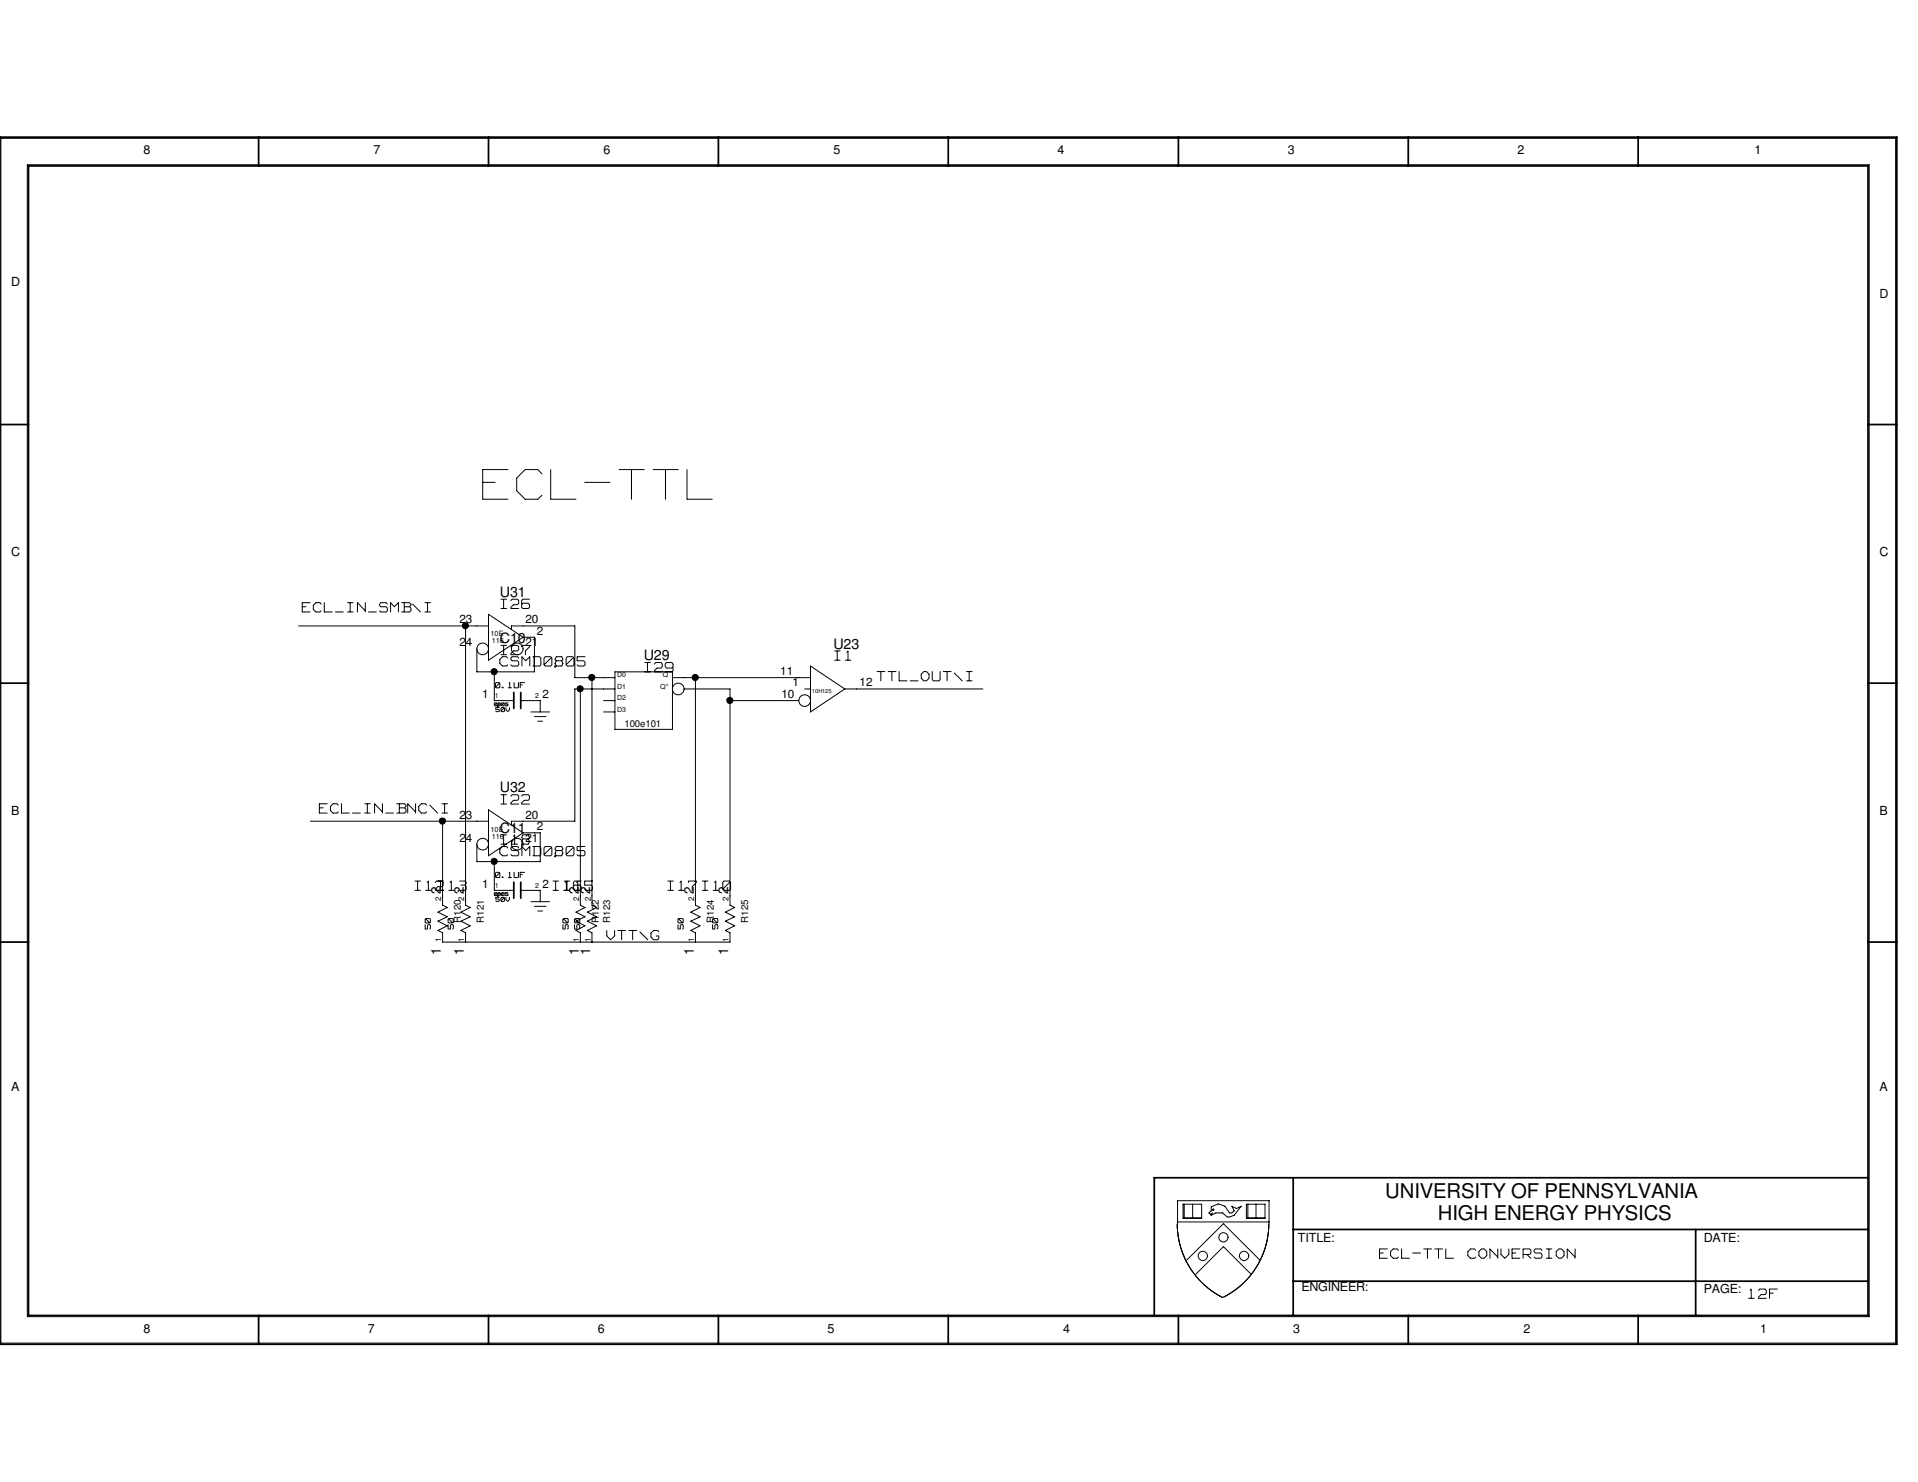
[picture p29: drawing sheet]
<svg xmlns="http://www.w3.org/2000/svg" width="279mm" height="216mm" viewBox="0 0 279 216" stroke-linecap="round" stroke-linejoin="round" font-family="sans-serif">
<defs><g id="words">
<text font-size="8.1" fill="#fff" x="70.3" y="73.6">ECL-TTL</text>
<g font-size="3">
<text x="201.8" y="174.6">UNIVERSITY OF PENNSYLVANIA</text>
<text x="209.5" y="177.8">HIGH ENERGY PHYSICS</text>
</g>
<g font-size="2.6" fill="#fff">
<text x="44" y="89.4">ECL_IN_SMB\I</text>
<text x="73" y="88.9">I26</text>
<text x="73" y="95.6">I27</text>
<text x="72.8" y="97.3">CSMD0805</text>
<text x="93.9" y="98.1">I29</text>
<text x="121.6" y="96.4">I1</text>
<text x="127.8" y="99.4">TTL_OUT\I</text>
<text x="46.5" y="118.7">ECL_IN_BNC\I</text>
<text x="73" y="117.4">I22</text>
<text x="72.8" y="124.9">CSMD0805</text>
<text x="73" y="123.2">I18</text>
<text x="60.5" y="130">I12I13</text>
<text x="80.6" y="130">I16</text>
<text x="82.2" y="130">I15</text>
<text x="97.3" y="130">I17</text>
<text x="102.3" y="130">I10</text>
<text x="88.4" y="137.2">VTT\G</text>
<text x="201" y="183.6">ECL-TTL CONVERSION</text>
<text x="254.7" y="189.4">12F</text>
</g>
<g font-size="2.1">
<text x="72.8" y="87">U31</text>
<text x="72.8" y="93.7">C10</text>
<text x="121.4" y="94.5">U23</text>
<text x="93.8" y="96.2">U29</text>
<text x="72.8" y="115.4">U32</text>
<text x="72.8" y="121.3">C11</text>
</g>
<g font-size="2">
<text x="64.2" y="130.2" transform="rotate(-90 64.2 130.2)">2</text>
<text x="67.6" y="130.2" transform="rotate(-90 67.6 130.2)">2</text>
<text x="84.3" y="130.2" transform="rotate(-90 84.3 130.2)">2</text>
<text x="86" y="130.2" transform="rotate(-90 86 130.2)">2</text>
<text x="101" y="130.2" transform="rotate(-90 101 130.2)">2</text>
<text x="106.1" y="130.2" transform="rotate(-90 106.1 130.2)">2</text>
<text x="64.2" y="139.2" transform="rotate(-90 64.2 139.2)">1</text>
<text x="67.6" y="139.2" transform="rotate(-90 67.6 139.2)">1</text>
<text x="84.3" y="139.2" transform="rotate(-90 84.3 139.2)">1</text>
<text x="86" y="139.2" transform="rotate(-90 86 139.2)">1</text>
<text x="101" y="139.2" transform="rotate(-90 101 139.2)">1</text>
<text x="106.1" y="139.2" transform="rotate(-90 106.1 139.2)">1</text>
</g>
<g font-size="1.8">
<text x="20.9" y="22.5">8</text>
<text x="54.4" y="22.5">7</text>
<text x="87.9" y="22.5">6</text>
<text x="121.4" y="22.5">5</text>
<text x="154.1" y="22.5">4</text>
<text x="187.6" y="22.5">3</text>
<text x="221.1" y="22.5">2</text>
<text x="255.6" y="22.5">1</text>
<text x="1.7" y="41.7">D</text>
<text x="273.8" y="43.4">D</text>
<text x="1.7" y="81.1">C</text>
<text x="273.8" y="81.1">C</text>
<text x="1.7" y="118.7">B</text>
<text x="273.8" y="118.7">B</text>
<text x="1.7" y="159">A</text>
<text x="273.8" y="159">A</text>
<text x="189.1" y="180.9">TITLE:</text>
<text x="248.2" y="180.9">DATE:</text>
<text x="189.6" y="188.1">ENGINEER:</text>
<text x="248.2" y="188.4">PAGE:</text>
<text x="20.9" y="194.1">8</text>
<text x="53.6" y="194.1">7</text>
<text x="87.1" y="194.1">6</text>
<text x="120.6" y="194.1">5</text>
<text x="154.9" y="194.1">4</text>
<text x="188.4" y="194.1">3</text>
<text x="221.9" y="194.1">2</text>
<text x="256.4" y="194.1">1</text>
</g>
<g font-size="1.7">
<text x="66.9" y="94.1">24</text>
<text x="66.9" y="90.8">23</text>
<text x="76.5" y="90.8">20</text>
<text x="76.5" y="94.1">21</text>
<text x="78.2" y="92.5">2</text>
<text x="70.2" y="101.7">1</text>
<text x="79" y="101.7">2</text>
<text x="113.7" y="98.3">11</text>
<text x="113.8" y="101.7">10</text>
<text x="115.4" y="100">1</text>
<text x="125.2" y="100">12</text>
<text x="66.9" y="119.3">23</text>
<text x="76.5" y="119.3">20</text>
<text x="66.9" y="122.6">24</text>
<text x="76.5" y="122.6">21</text>
<text x="78.2" y="120.9">2</text>
<text x="70.2" y="129.3">1</text>
<text x="79" y="129.3">2</text>
</g>
<g font-size="1.7" fill="#fff">
<text x="62.9" y="135.3" transform="rotate(-90 62.9 135.3)">50</text>
<text x="66.3" y="135.3" transform="rotate(-90 66.3 135.3)">50</text>
<text x="83" y="135.3" transform="rotate(-90 83 135.3)">50</text>
<text x="84.7" y="135.3" transform="rotate(-90 84.7 135.3)">50</text>
<text x="99.8" y="135.3" transform="rotate(-90 99.8 135.3)">50</text>
<text x="104.8" y="135.3" transform="rotate(-90 104.8 135.3)">50</text>
</g>
<g font-size="1.5" fill="#fff">
<text x="72.2" y="100.3">0.1UF</text>
<text x="72.2" y="128">0.1UF</text>
</g>
<g font-size="1.4">
<text x="91" y="105.9">100e101</text>
<text x="67.1" y="134.4" transform="rotate(-90 67.1 134.4)">R120</text>
<text x="70.5" y="134.4" transform="rotate(-90 70.5 134.4)">R121</text>
<text x="87.2" y="134.4" transform="rotate(-90 87.2 134.4)">R122</text>
<text x="88.9" y="134.4" transform="rotate(-90 88.9 134.4)">R123</text>
<text x="104" y="134.4" transform="rotate(-90 104 134.4)">R124</text>
<text x="109" y="134.4" transform="rotate(-90 109 134.4)">R125</text>
</g>
<g font-size="1.2" fill="#fff">
<text x="72.2" y="103.8">50V</text>
<text x="72.2" y="131.4">50V</text>
</g>
<g font-size="1.2">
<text x="64.3" y="131.3" transform="rotate(-90 64.3 131.3)">2</text>
<text x="67.6" y="131.3" transform="rotate(-90 67.6 131.3)">2</text>
<text x="84.4" y="131.3" transform="rotate(-90 84.4 131.3)">2</text>
<text x="86.1" y="131.3" transform="rotate(-90 86.1 131.3)">2</text>
<text x="101.1" y="131.3" transform="rotate(-90 101.1 131.3)">2</text>
<text x="106.1" y="131.3" transform="rotate(-90 106.1 131.3)">2</text>
<text x="64.3" y="137.2" transform="rotate(-90 64.3 137.2)">1</text>
<text x="67.6" y="137.2" transform="rotate(-90 67.6 137.2)">1</text>
<text x="84.4" y="137.2" transform="rotate(-90 84.4 137.2)">1</text>
<text x="86.1" y="137.2" transform="rotate(-90 86.1 137.2)">1</text>
<text x="101.1" y="137.2" transform="rotate(-90 101.1 137.2)">1</text>
<text x="106.1" y="137.2" transform="rotate(-90 106.1 137.2)">1</text>
</g>
<g font-size="1.1">
<text x="71.5" y="92.7">10E</text>
<text x="71.6" y="93.7">116</text>
<text x="71.5" y="121.2">10E</text>
<text x="71.6" y="122.2">116</text>
</g>
<g font-size="1">
<text x="72.1" y="101.7">1</text>
<text x="78" y="101.7">2</text>
<text x="89.9" y="100.3">D1</text>
<text x="89.9" y="98.7">D0</text>
<text x="96.2" y="100.3">Q*</text>
<text x="96.6" y="98.7">Q</text>
<text x="89.9" y="102">D2</text>
<text x="89.9" y="103.7">D3</text>
<text x="72.1" y="129.3">1</text>
<text x="78" y="129.4">2</text>
</g>
<text font-size=".8" x="118.3" y="101">10H125</text>
<g font-size=".8" fill="#fff">
<text x="72" y="102.9">0805</text>
<text x="72" y="130.6">0805</text>
</g>
</g></defs>
<g fill="none" stroke="#000" stroke-width=".25">
<path d="M0 20h276.3v175.8h-276.3zM37.7 20v4.2M71.2 20v4.2M104.6 20v4.2M138.1 20v4.2M171.7 20v4.2M205.1 20v4.2M238.6 20v4.2M4.1 24.2h268v167.4h-268zM0 61.8h4.1M272.1 61.8h4.2M0 99.5h4.1"/>
<path d="M272.1 99.5h4.2M74.8 100.9v2.3M75.9 100.9v2.3M0 137.2h4.1M74.8 128.5v2.4M75.9 128.5v2.4M272.1 137.2h4.2M188.4 179.1h83.7M188.4 171.6v20M247 179.1v12.5M272.1 171.6h-104v19.9M37.7 191.6v4.2"/>
<path d="M71.2 191.6v4.2M104.6 191.6v4.2M138.1 191.6v4.2M171.7 191.6v4.2M188.4 186.6h83.7M205.1 191.6v4.2M238.6 191.6v4.2"/>
</g>
<g fill="none" stroke="#000" stroke-width=".15">
<path d="M.1 20.2h276v175.5h-276zM4 24h268.3v167.8h-268.3zM70.3 68.4h3.7M70.3 68.5v4.2M70.4 72.7h3.6M70.4 70.3h1.7M75.3 69.7v1.8M75.3 71.5l1.2 1.2M76.5 68.4l-1.2 1.2M76.5 72.7h1.8M76.5 68.4h1.8M78.4 68.4l.6 .6"/>
<path d="M79 72.1l-.6 .6M80.2 68.4v4.3M80.3 72.7h3.6M85.2 70.3h3.7M90.2 68.4h3.7M92 68.5v4.2M95.1 68.4h3.7M96.9 68.5v4.2M100.1 68.4v4.3M100.1 72.7h3.7M43.5 91.2h27.7M44 87.8h1.2"/>
<path d="M44 87.8v1.4M44.1 89.2h1.1M44.1 88.4h.5M45.6 88.2v.5M45.6 88.8l.4 .4M46 87.8l-.4 .4M46.1 87.8h.5M46.1 89.2h.5M46.6 87.8l.2 .2M46.8 89l-.2 .2M47.2 87.8v1.4M47.3 89.2h1.1"/>
<path d="M48.9 89.2h1.1M50.6 87.8h.8M50.6 89.2h.8M51 87.8v1.3M52.1 87.8l1.1 1.1M52.1 87.8v1.4M53.2 87.8v1.4M53.7 89.2h1.1M55.3 88v.1M55.3 88.2l.2 .2M55.3 89l.2 .2M55.5 87.8l-.2 .2"/>
<path d="M55.5 87.8h.7M55.5 89.2h.7M55.5 88.4h.7M56.3 87.8l.1 .2M56.3 88.4l.1 .2M56.4 88.6v.3M56.4 89l-.1 .2M56.9 87.8l.5 .5M56.9 87.8v1.4M58 87.8v1.4M58 87.8l-.6 .6M58.5 87.8h1.1"/>
<path d="M58.5 89.2h1.1M58.9 87.8v1.3M58.9 88.4h.7M59.6 87.8l.3 .2M59.6 88.4l.3 .2M59.9 88.2l-.2 .1M59.9 88.1h.1M59.9 88.6v.3M59.9 89l-.3 .2M60.1 88l1.2 1.2M61.9 87.8h.8M61.9 89.2h.8"/>
<path d="M62.3 87.8v1.3M67.8 91.2v40.7l.7 .3-1.4 .7 1.4 .7-1.4 .6 1.4 .7-1.4 .7 .7 .3v1.3M71.2 89.5l5 3.3-5 3.4zM72 97.9v4.2h2.8M72.2 99.6v.5M72.3 99.4l-.1 .2M72.3 99.4h.4M72.7 99.6l-.5 .5M72.7 99.6h.1M72.7 99.4l.1 .2M72.8 96.1v.5M72.8 99.6v.5"/>
<path d="M72.8 96.6l.4 .4M73 88.6h.8M73 87.3h.8M73 94h.8M73 95.4h.8M73.2 95.7l-.4 .4M73.2 97h.5M73.2 95.7h.5M73.4 87.3v1.3M73.4 94.1v1.2M73.8 95.7l.2 .2M74 96.9l-.2 .1"/>
<path d="M74.3 99.4l-.1 .2M74.3 99.5v.7M74.4 88.5v.1M74.4 95.2v.2M74.4 95.9v.1M74.4 96.1l.2 .2M74.4 96.9l.2 .1M74.5 88.6h1.1M74.5 95.4h1.1M74.5 91.7v-.5h9.2v7.5h5.9M74.5 94v.5M74.6 87.3l-.2 .2"/>
<path d="M74.6 94l-.2 .2M74.6 95.7l-.1 .1M74.6 87.3h.8M74.6 94h.8M74.6 97h.8M74.6 96.3h.8M74.6 95.7h.8M74.8 88.1l-.4 .4M74.8 94.8l-.4 .4M74.8 88.1h.6M74.8 94.8h.6M74.9 99.4v.7"/>
<path d="M75.4 87.3l.2 .2M75.4 94l.2 .2M75.4 95.7l.2 .2M75.4 96.3l.2 .2M75.5 99.4v.7M75.6 87.5v.3M75.6 94.3v.3M75.6 96.5v.3M75.6 87.9l-.2 .2M75.6 94.6l-.2 .2M75.6 96.9l-.2 .1M75.8 99.5v.7"/>
<path d="M75.8 99.4h.6M75.8 99.8h.3M76 88.5l.2 .1M76 87.5v.9M76 94v.2M76 95.7v1.3M76 94h1.1M76 95.7l.5 .5M76.2 87.9l-.2 .2M76.2 87.3l-.2 .2M76.2 92.8h1.7v5.1h-8.4v-3.4M76.2 87.9h.7"/>
<path d="M76.2 88.6h.7M76.2 87.3h.9M76.5 94.9v.5M77 87.9l.1 .2M77.1 94.3l-.6 .5M77.1 88.1v.3M77.1 94v.2M77.1 88.5l-.1 .1M77.2 95.7v1.3M77.2 95.7l-.6 .6M77.6 97h1M77.6 95.7h1"/>
<path d="M77.8 95.7v1.3M78.6 95.7l.2 .2M78.8 96.9l-.2 .1M78.8 95.9v.9M79.2 96.9l.2 .1M79.2 95.9v.9M79.4 95.7l-.2 .2M79.5 97h.7M79.5 95.7h.7M80.2 95.9l-.9 .9M80.2 95.9h.1M80.2 95.7l.2 .2"/>
<path d="M80.4 96.9l-.2 .1M80.4 95.9v.9M80.9 97h.1M81 95.7l-.1 .4 .1 .2-.1 .3 .1 .4M81.1 97h.7M81.1 96.3h.7M81.1 95.7h.7M81.8 95.7l.2 .4-.2 .2 .2 .3-.2 .4M82.5 96.9l.1 .1M82.5 95.9v.9M82.6 95.7l-.1 .2M82.7 97h.7"/>
<path d="M82.7 95.7h.7M83.4 95.9l-.9 .9M83.4 95.9h.2M83.4 95.7l.2 .2M83.6 96.9l-.2 .1M83.6 95.9v.9M84.1 96.9l.1 .1M84.1 95.7v.6M84.1 96.3h.9M84.1 95.7h1.1M84.3 97h.7M85 96.3l.2 .2"/>
<path d="M85.2 96.5v.3M85.2 96.9l-.2 .1M86.2 98.7v33.2l.7 .3-1.3 .7 1.3 .7-1.3 .6 1.3 .7-1.3 .7 .6 .3v1.3M89.6 97.9h8.4v8.4h-8.4zM93.9 96.5h.8M94.3 96.6v1.2M95.3 97.7v.2M95.5 96.5l-.2 .2M95.5 96.5h.8M95.7 97.3l-.4 .4M95.8 97.3h.5M96.3 96.5l.2 .2"/>
<path d="M96.5 96.8v.3M96.5 97.1l-.2 .2M96.9 97.1l.2 .2M96.9 96.8v.3M97.1 96.5l-.2 .2M97.1 97.3h.7M97.1 96.5h.7M97.9 96.5l.1 .2M98 98.7h20.1M98 97.2l-.1 .1M98 97.7l-.1 .2M98 96.8v.9"/>
<path d="M101.3 98.7v33.2l.7 .3-1.4 .7 1.4 .7-1.4 .6 1.4 .7-1.4 .7 .7 .3v1.3M118.1 97l5 3.4-5 3.3zM121.6 94.8h.8M121.6 96.2h.8M122 94.9v1.2M123.1 96.2h.9M123.5 94.8l-.1 .2M123.5 94.9v1.2M127.8 97.8h1.1M128.3 97.9v1.3M129.4 97.8h1.1M129.9 97.9v1.3"/>
<path d="M131 97.8v1.4M131 99.2h1.1M132.6 99.2h1.1M134.2 98.8l.4 .4M134.2 98.3v.5M134.6 97.8l-.4 .4M134.6 97.8h.3M134.6 99.2h.3M135 97.8l.3 .4M135.3 98.3v.5M135.3 98.8l-.3 .4M135.8 99l.2 .2"/>
<path d="M135.8 97.8v1.2M136 99.2h.7M136.9 99l-.1 .2M136.9 97.8v1.2M137.4 97.8h1.2M138 97.9v1.3M139 98l1.2 1.2M140.8 97.8h.8M140.8 99.2h.8M141.2 97.9v1.2M45.2 119.6h26M46.5 117.1h1.2"/>
<path d="M46.5 117.1v1.3M46.6 118.4h1.1M46.6 117.7h.5M48.1 117.5v.5M48.1 118.1l.4 .3M48.5 117.1l-.4 .4M48.6 117.1h.5M48.6 118.4h.5M49.1 117.1l.2 .2M49.3 118.3l-.2 .1M49.7 117.1v1.3M49.8 118.4h1.1"/>
<path d="M51.4 118.4h1.1M53.1 117.1h.8M53.1 118.4h.8M53.5 117.1v1.3M54.6 117.1l1.1 1.1M54.6 117.1v1.3M55.7 117.1v1.3M56.2 118.4h1.1M57.8 117.1h1.1M57.8 118.4h1.1M58.2 117.1v1.3M58.2 117.7h.7"/>
<path d="M58.9 117.1l.2 .2M58.9 117.7l.2 .2M59.1 117.5l-.1 .1M59.1 117.3v.1M59.1 117.9v.3M59.1 118.3l-.2 .1M59.4 117.1l1.1 1.1M59.4 117.1v1.3M60.5 117.1v1.3M61 117.5v.5M61 118.1l.4 .3M61.4 117.1l-.4 .4"/>
<path d="M61.4 117.1h.5M61.4 118.4h.5M62 117.1l.1 .2M62.1 118.3l-.1 .1M62.6 117.3l1.2 1.1M64.4 117.1h.8M64.4 118.4h.8M64.8 117.1v1.3M71.2 118l5 3.3-5 3.4zM72 102.5v.2M72 102.8h.1M72.1 102.4h-.1"/>
<path d="M72.1 102.8h.2M72.1 102.4h.2M72.2 100.1l.1 .1M72.2 103.1v.2M72.2 103.6l.1 .1M72.3 102.5l-.2 .2M72.3 103.1h.4M72.3 103.3h.3M72.3 102.4h.1M72.3 100.2h.4M72.3 103.7h.3M72.4 102.5v.2"/>
<path d="M72.4 102.8h-.1M72.5 102.8h.1M72.6 102.4v.4M72.6 102.8h.2M72.6 102.6h.2M72.6 102.4h.2M72.6 103.3l.1 .1M72.7 103.5h.1M72.7 103.6l-.1 .1M72.8 102.4l.1 .1-.1 .3M72.8 100.1l-.1 .1M73 103.2v.3"/>
<path d="M73 103.6l.1 .1M73 115.8h.8M73 117.1h.8M73.1 102.5v.2M73.1 102.8h.1M73.1 103.1l-.1 .1M73.1 102.4h.1M73.1 103.7h.3M73.1 103.1h.3M73.2 102.8h.1M73.2 102.4h.1M73.2 100.2h.1"/>
<path d="M73.2 100.1h.1M73.3 100.1v.1M73.3 102.5l-.2 .2M73.4 102.4h.1M73.4 115.8v1.3M73.4 103.2l-.4 .3M73.4 103.2h.1M73.4 103.1l.1 .1M73.4 102.5v.2M73.4 102.8h.1M73.5 103.2v.3M73.5 103.6l-.1 .1"/>
<path d="M73.6 102.4v.2M73.6 102.8h.1M73.7 102.6h.2M73.7 102.4h.3M73.7 103.1v.3M73.7 102.8h.2M73.7 103.4l.2 .2M73.9 102.6l.1 .1M74 102.7h.1M74 102.8h-.1M74 100.2h.5M74.2 103.1v.3"/>
<path d="M74.2 103.4l-.2 .3M74.4 117v.1M74.5 117.1h1.1M74.6 115.8l-.2 .2M74.6 115.8h.8M74.8 116.6l-.4 .4M74.8 116.6h.6M74.9 100.1l.1 .1M75 100.2h.4M75.4 115.8l.2 .2M75.5 100.1l-.1 .1M75.6 116v.3"/>
<path d="M75.6 116.4l-.2 .2M75.9 102.1h2.8v1.6M76 117v.1M76 117.1h1.1M76.2 115.8l-.2 .2M76.2 115.8h.7M76.4 116.6l-.4 .4M76.4 116.6h.5M77 115.8l.1 .2M77.1 116v.3M77.1 116.4l-.1 .2M77.3 103.7h2.8"/>
<path d="M77.9 104.4h1.6M78.4 105.1h.6M84.5 100.4v31.5l.7 .3-1.3 .7 1.3 .7-1.3 .6 1.3 .7-1.3 .7 .6 .3v1.3M87.9 102.1h1.7M87.9 103.7h1.7M89.6 100.4h-5.9v19.2h-9.2v.5M99.6 100.4h6.7v31.5l.7 .3-1.3 .7 1.3 .7-1.3 .6 1.3 .7-1.3 .7 .6 .3v1.3h-41.8v-1.3l-.7-.3 1.4-.7-1.4-.7 1.4-.6-1.4-.7 1.4-.7-.7-.3v-12.3M106.3 102.1h10.1M117.2 100.4h.9M123.1 100.4h20.1M60.5 129.7h.8M60.5 128.4h.8"/>
<path d="M60.8 128.4v1.3M61.9 134.4l.2 .1M61.9 135.3h.4M61.9 133.9v.4M61.9 134.7v.6M62 129.7h.8M62.1 133.9h.1M62.1 133.8l-.2 .1M62.1 133.9l.5 .5M62.1 133.8h.5M62.1 134.5h.5M62.3 134.8v.5"/>
<path d="M62.4 134.7l-.1 .1M62.4 128.4l-.2 .2M62.4 128.4v1.3M62.4 134.7h.2M62.6 133.8l.1 .1M62.6 134.7l.1 .1M62.7 134.4l-.1 .1M62.7 135.3h-.1M62.7 133.9v.4M62.7 134.8v.4M63.4 129.6v.1M63.5 129.7h1.1"/>
<path d="M63.6 128.4l-.2 .2M63.6 128.4h1M63.8 129.2l-.4 .3M63.8 129.2h.5M64.2 128.4v1.3M64.4 128.4l.2 .2M64.6 128.6v.3M64.6 128.9l-.2 .3M65.3 135.3h.3M65.3 134.4l.1 .1M65.3 133.9v.4M65.3 134.7v.6"/>
<path d="M65.4 129.7h.8M65.4 133.9h.1M65.4 133.8l-.1 .1M65.4 133.8h.5M65.4 134.5h.5M65.4 133.9l.5 .5M65.6 134.8v.5M65.7 134.7l-.1 .1M65.7 128.4l-.1 .2M65.7 128.4v1.3M65.8 134.7h.1M66 133.8v.1"/>
<path d="M66 134.7v.1M66 134.4v.1M66 135.3h.1M66 133.9v.4M66 134.8v.4M66.8 129.7h.1M67 129.7h.7M67 128.4h.7M67.1 128.9h.6M67.7 128.4l.2 .2M67.8 129l.1 .2M67.9 128.6v.1"/>
<path d="M67.9 129.2v.3M67.9 129.5l-.2 .2M67.9 128.7l-.2 .2M72 130.4l.1 .1M72 125.5v4.2h2.8M72 130.1v.3M72.1 130l-.1 .1M72.1 130.5h.2M72.1 130h.2M72.2 127.8h.1M72.2 127.3v.4M72.2 131.2l.1 .1"/>
<path d="M72.2 130.7v.3M72.3 130.1l-.2 .3M72.3 130.7h.4M72.3 131h.3M72.3 127.1l-.1 .1M72.3 130.1h.1M72.3 130l.1 .1M72.3 127.8h.4M72.3 127.1h.4M72.3 131.3h.3M72.4 130.4l-.1 .1M72.4 130.1v.3"/>
<path d="M72.5 130.5h.1M72.6 130v.5M72.6 130.5h.2M72.6 130.2h.2M72.6 130h.2M72.6 131l.1 .1M72.7 127.3l-.5 .4M72.7 131.2l-.1 .1M72.7 131.1v.1M72.7 127.2h.1M72.7 127.1l.1 .1M72.8 130l.1 .2-.1 .3"/>
<path d="M72.8 127.8h-.1M72.8 123.7v.5M72.8 127.3v.4M72.8 124.3l.4 .4M73 131.2l.1 .1M73 130.9v.3M73 121.6h.8M73 123h.8M73.1 130.4v.1M73.1 130.1v.3M73.1 130.7l-.1 .1M73.1 130v.1"/>
<path d="M73.1 131.3h.3M73.1 130.7h.3M73.2 130.5h.1M73.2 130h.1M73.2 127.8h.1M73.2 123.3l-.4 .4M73.2 124.7h.5M73.2 123.3h.5M73.3 127.8h.1M73.3 130.1l-.2 .3M73.4 130.1h.1M73.4 130v.1"/>
<path d="M73.4 121.7v1.2M73.4 130.9l-.4 .3M73.4 130.8h.1M73.4 130.7l.1 .1M73.4 130.4v.1M73.4 130.1v.3M73.5 131.2l-.1 .1M73.5 130.9v.3M73.6 130.4l.1 .1M73.6 130v.2M73.7 130.2h.2M73.7 130h.3"/>
<path d="M73.7 130.5h.2M73.7 131.1l.2 .2M73.7 130.7v.3M73.8 123.3l.2 .2M73.9 130.2l.1 .1M74 124.5l-.2 .2M74 130.4l-.1 .1M74 130.3v.1M74 127.8h.5M74.2 130.7v.3M74.2 131.1l-.2 .2M74.3 127.1l-.1 .1"/>
<path d="M74.3 127.1v.7M74.4 123.5v.2M74.4 123.7l.2 .2M74.4 124.5l.2 .2M74.5 122.5v.5M74.6 123.3l-.1 .2M74.6 123h.8M74.6 124.7h.8M74.6 123.9h.8M74.6 123.3h.8M74.9 127.8h.1M74.9 127.1v.6"/>
<path d="M75 121.6l-.2 .2M75 121.7v1.2M75 127.8h.4M75.4 123.3l.2 .2M75.4 123.9l.2 .2M75.5 127.8h-.1M75.5 127.1v.6M75.6 124.2v.3M75.6 124.5l-.2 .2M75.8 127.1h.6M75.8 127.1v.7M75.8 127.4h.3"/>
<path d="M75.9 129.7h2.8v1.7M76 123h.1M76 123.3l.5 .6M76 123.4v1.3M76.2 121.6l-.2 .4 .2 .2-.2 .4 .2 .4M76.2 121.3h2.5v4.2h-9.2v-2.5M76.2 121.6h.7M76.2 122.2h.7M76.2 123h.7M77 121.6l.1 .4-.1 .2 .1 .4-.1 .4M77.2 123.4v1.3M77.2 123.3l-.6 .6"/>
<path d="M77.3 131.4h2.8M77.6 124.7h1M77.6 123.3h1M77.8 123.4v1.2M77.9 132h1.6M78.4 132.7h.6M78.6 123.3l.2 .2M78.8 124.5l-.2 .2M78.8 123.6v.9M79.2 124.5l.2 .2M79.2 123.6v.9M79.4 123.3l-.2 .2"/>
<path d="M79.5 124.7h.7M79.5 123.3h.7M80.2 123.6l-.9 .9M80.2 123.5h.1M80.2 123.3l.2 .2M80.4 124.5l-.2 .2M80.4 123.6v.9M80.6 129.7h.8M80.6 128.4h.8M80.9 124.7h.1M80.9 128.4v1.3M81 123.3l-.1 .4 .1 .2-.1 .4 .1 .4"/>
<path d="M81.1 124.7h.7M81.1 123.9h.7M81.1 123.3h.7M81.8 123.3l.2 .4-.2 .2 .2 .4-.2 .4M82 135.3h.3M82 134.4l.1 .1M82 133.9v.4M82 134.7v.6M82.1 133.9h.1M82.1 133.8l-.1 .1M82.1 129.7h.9M82.2 133.8h.4"/>
<path d="M82.2 134.5h.4M82.2 133.9l.4 .5M82.2 128.4h.8M82.3 134.8v.5M82.5 124.5l.1 .2M82.5 134.7l-.2 .1M82.5 123.6v.9M82.5 134.7h.1M82.5 128.4l-.2 .2M82.5 128.4v1.3M82.6 128.4v1.3M82.6 123.3l-.1 .2"/>
<path d="M82.7 133.8l.1 .1M82.7 134.7l.1 .1M82.7 124.7h.7M82.7 123.3h.7M82.8 134.4l-.1 .1M82.8 135.3h-.1M82.8 133.9v.4M82.8 134.8v.4M83.4 123.6l-.9 .9M83.4 123.5h.2M83.4 123.3l.2 .2M83.5 129.5l.2 .2"/>
<path d="M83.5 128.6v.9M83.6 124.5l-.2 .2M83.6 123.6v.9M83.7 135.3h.3M83.7 134.4l.1 .1M83.7 128.9l-.1 .2M83.7 128.4l-.2 .2M83.7 133.9v.4M83.7 134.7v.6M83.7 129.7h.9M83.7 128.4h1M83.7 128.9h.8"/>
<path d="M83.8 133.9h.1M83.8 133.8l-.1 .1M83.9 133.9l.4 .5M83.9 133.8h.4M83.9 134.5h.4M84 134.8v.5M84.1 124.5l.1 .2M84.1 123.3v.6M84.1 123.9h.9M84.1 123.3h1.1M84.2 134.7l-.2 .1M84.2 128.4l-.2 .2"/>
<path d="M84.2 128.4v1.3M84.2 134.7h.1M84.3 124.7h.7M84.4 133.8l.1 .1M84.4 134.7l.1 .1M84.5 134.4l-.1 .1M84.5 135.3h-.1M84.5 133.9v.4M84.5 134.8v.4M84.5 128.9l.2 .3M84.7 129.2v.3M84.7 129.5l-.2 .2"/>
<path d="M85 123.9l.2 .2M85.2 129.5l.1 .2M85.2 128.4v.5M85.2 124.5l-.2 .2M85.2 124.2v.3M85.2 128.4h1.1M85.2 128.9h.9M85.4 129.7h.7M86.1 128.9l.2 .3M86.3 129.5l-.2 .2M86.3 129.2v.3M88.4 136.4l.5 .5"/>
<path d="M88.4 135.6v.7M89.5 135.6v.7M89.5 136.4l-.6 .5M90 135.6h1.1M90.6 135.6v1.3M91.6 135.6h1.2M92.2 135.6v1.3M93.2 135.8l1.2 1.1M94.8 136v.5M94.8 136.5l.4 .4M95.2 135.6l-.4 .3M95.2 135.6h.6"/>
<path d="M95.2 136.9h.6M95.6 136.4h.3M95.8 135.6l.2 .2M96 136.7l-.2 .2M96 136.4v.3M97.3 129.7h.8M97.3 128.4h.8M97.7 128.4v1.3M98.8 135.3h.3M98.8 134.4l.1 .1M98.8 133.9v.4M98.8 134.7v.6"/>
<path d="M98.8 129.7h.9M98.9 133.9h.1M98.9 133.8l-.1 .1M98.9 133.8h.5M98.9 134.5h.5M98.9 133.9l.5 .5M99.1 134.8v.5M99.2 128.4l-.1 .2M99.2 134.7l-.1 .1M99.2 128.4v1.3M99.3 134.7h.1M99.4 133.8l.1 .1"/>
<path d="M99.4 134.7l.1 .1M99.5 134.4l-.1 .1M99.5 135.3h-.1M99.5 133.9v.4M99.5 134.8v.4M100.3 128.4v.2M100.3 128.4h1.1M100.8 129.2v.5M101.4 128.6l-.6 .6M101.4 128.4v.2M102.3 129.7h.8M102.3 128.4h.8"/>
<path d="M102.7 128.4v1.3M103.8 135.3h.3M103.8 134.4l.1 .1M103.8 133.9v.4M103.8 134.7v.6M103.9 129.7h.8M103.9 133.9h.1M103.9 133.8l-.1 .1M104 133.9l.4 .5M104 133.8h.4M104 134.5h.4M104.1 134.8v.5"/>
<path d="M104.3 128.4l-.2 .2M104.3 134.7l-.2 .1M104.3 128.4v1.3M104.3 134.7h.1M104.5 133.8l.1 .1M104.5 134.7l.1 .1M104.6 134.4l-.1 .1M104.6 135.3h-.1M104.6 133.9v.4M104.6 134.8v.4M105.3 129.5l.2 .2M105.3 128.6v.9"/>
<path d="M105.5 128.4l-.2 .2M105.5 129.7h.7M105.5 128.4h.7M106.2 128.6l-.9 .9M106.3 128.6h.1M106.3 128.4l.1 .2M106.4 129.5l-.1 .2M106.4 128.6v.9M171.5 178.3l.2 2.1 .6 2.4 1.1 2.1 1.6 1.9M171.5 178h13.4M172.3 175.4h2.7v2.1h-2.7zM172.5 175.4v2h2.5"/>
<path d="M173.7 175.4v2.1M176.4 175.8l1.1-.4 .9 .3 .7 1h.4l.3-.3-.3-.7 .6 .4 .7-.4-1 1.3-.7 .3h-.3l-.7-.6h-1l-.7 .3-.3-.3 .3-.3zM176.7 176.7l-.4 .2M176.8 176.2h-.1v.1h.1M181.6 175.4h2.7v2.1h-2.7zM181.8 175.4v2h2.5M183 175.4v2.1M184.8 178.3v1.2l-.2 1.3-.5 1.5-.5 1.3M184.9 174.9v3.4M184.9 174.9h-13.4v3.4M172.4 182.9h.1M172.8 183.8v.1"/>
<path d="M172.8 183.6l5.4-5.3 5.4 5.3M173.2 184.4h.1M173.5 185h.1M174.2 185.6l4-4 4 4M174.3 186v.1M175 186.8l1.5 1.3 1.6 .9M175.5 187.2h.1M176.7 188.2h.1M177.3 188.6h.1M177.9 188.9h.1M178.3 188.9h.1M178.8 188.6h.1"/>
<path d="M179.4 188.3h.1M180.3 187.7h.1M181.3 186.8l-1.5 1.2-1.6 1M182.2 185.7h.1M182.8 184.9v.1M183.2 184.2v.1M183.5 183.7h.1M183.6 183.6l-1 1.6-1.3 1.5M183.7 183.3h.1M201 181.9h1.1M201 182v1.3M201 183.3h1.1"/>
<path d="M201 182.5h.5M202.6 182.4v.5M202.6 182.9l.3 .4M202.9 181.9l-.3 .4M203 181.9h.5M203 183.3h.5M203.5 181.9l.2 .3M203.7 183.1l-.2 .2M204.2 181.9v1.4M204.2 183.3h1.1M205.8 182.5h1.1M207.4 181.9h1.1"/>
<path d="M207.9 182v1.3M209 181.9h1.1M209.5 182v1.3M210.6 181.9v1.4M210.7 183.3h1.1M213.8 182.4v.5M213.8 182.9l.4 .4M214.2 181.9l-.4 .4M214.2 181.9h.6M214.2 183.3h.6M214.8 181.9l.2 .3M215 183.1l-.2 .2"/>
<path d="M215.4 182.9l.4 .4M215.4 182.4v.5M215.8 181.9l-.4 .4M215.9 181.9h.3M215.9 183.3h.3M216.2 181.9l.4 .4M216.6 182.4v.5M216.6 182.9l-.4 .4M217 181.9l1.1 1.2M217 182v1.3M218.2 181.9v1.4M218.7 182.8l.5 .5"/>
<path d="M218.7 181.9v.8M219.8 181.9v.8M219.8 182.8l-.6 .5M220.3 181.9h1.1M220.3 182v1.3M220.3 183.3h1.1M220.3 182.5h.5M221.9 181.9h.9M221.9 182v1.3M221.9 182.8h.9M222.5 182.8l.5 .5M222.8 181.9l.2 .3"/>
<path d="M223 182.5l-.2 .3M223 182.2v.3M223.5 182.2v.1M223.5 182.3l.1 .2M223.5 183.1l.1 .2M223.6 181.9l-.1 .2M223.7 181.9h.7M223.7 183.3h.7M223.7 182.5h.7M224.5 181.9l.1 .3M224.5 182.5l.1 .3M224.6 182.8v.3"/>
<path d="M224.6 183.1l-.1 .2M225.3 181.9h.8M225.3 183.3h.8M225.6 182v1.3M226.7 182.9l.4 .4M226.7 182.4v.5M227.1 181.9l-.4 .4M227.1 181.9h.3M227.1 183.3h.3M227.5 181.9l.3 .4M227.8 182.4v.5M227.8 182.9l-.3 .4"/>
<path d="M228.3 181.9l1.1 1.2M228.3 182v1.3M229.4 181.9v1.4M254.7 189.1h.8M255.1 187.8l-.2 .2M255.1 187.8v1.3M256.2 189v.1M256.2 189.1h1.1M256.3 187.8l-.1 .2M256.4 187.8h.7M256.5 188.6l-.3 .4M256.6 188.6h.5"/>
<path d="M257.1 187.8l.2 .2M257.3 188v.3M257.3 188.4l-.2 .2M257.8 187.8h1.1M257.8 187.8v1.3M257.8 188.4h.5"/>
<circle cx="67.8" cy="91.2" r=".45"/>
<circle cx="70.3" cy="94.5" r=".85"/>
<circle cx="72" cy="97.8" r=".45"/>
<circle cx="75.3" cy="94.5" r=".85"/>
<circle cx="86.2" cy="98.7" r=".45"/>
<circle cx="101.3" cy="98.7" r=".45"/>
<circle cx="64.4" cy="119.6" r=".45"/>
<circle cx="84.5" cy="100.3" r=".45"/>
<circle cx="98.8" cy="100.4" r=".85"/>
<circle cx="106.3" cy="102" r=".45"/>
<circle cx="117.2" cy="102.1" r=".85"/>
<circle cx="70.3" cy="123" r=".85"/>
<circle cx="72" cy="125.5" r=".45"/>
<circle cx="75.3" cy="123" r=".85"/>
<circle cx="175.2" cy="183" r=".68"/>
<circle cx="178.2" cy="180.2" r=".68"/>
<circle cx="181.2" cy="183" r=".68"/>
</g>
<g fill="#000">
<circle cx="67.8" cy="91.2" r=".45"/>
<circle cx="72" cy="97.8" r=".45"/>
<circle cx="86.2" cy="98.7" r=".45"/>
<circle cx="101.3" cy="98.7" r=".45"/>
<circle cx="64.4" cy="119.6" r=".45"/>
<circle cx="84.5" cy="100.3" r=".45"/>
<circle cx="106.3" cy="102" r=".45"/>
<circle cx="72" cy="125.5" r=".45"/>
</g>
<use href="#words"/>
</svg>
